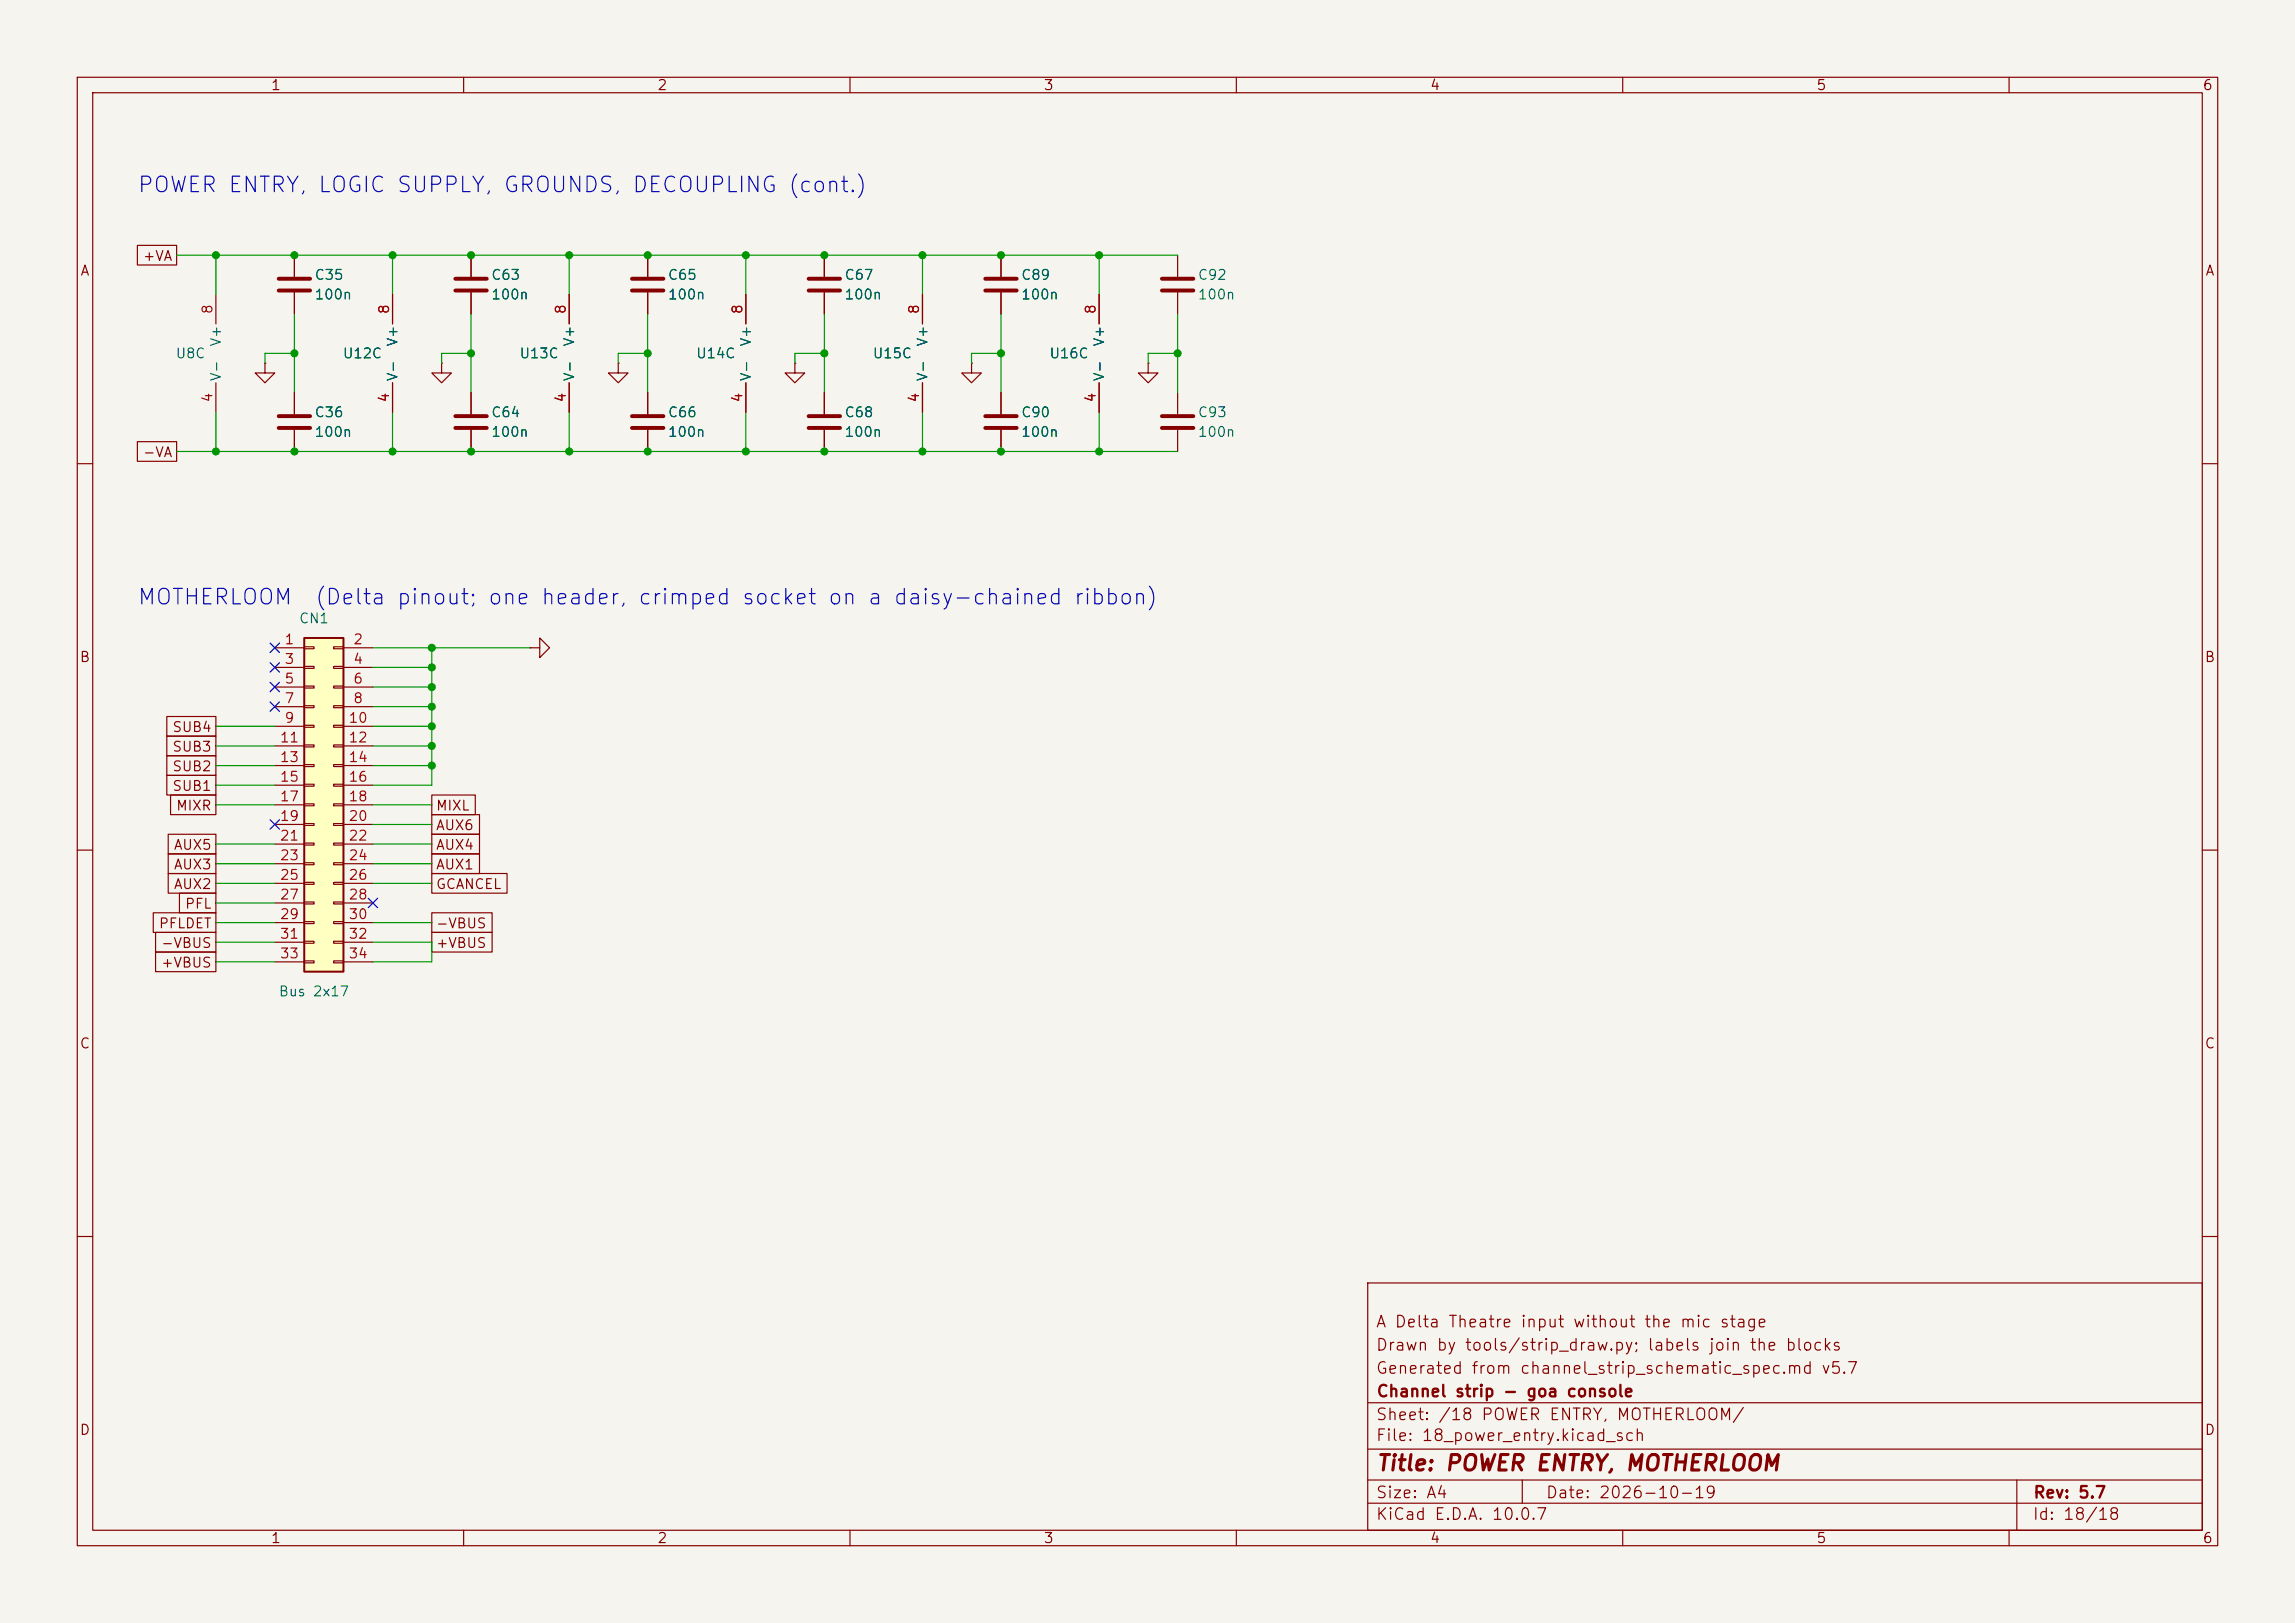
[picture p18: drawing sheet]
<svg xmlns="http://www.w3.org/2000/svg" width="297mm" height="210mm" viewBox="0 0 297 210" stroke-linecap="round" stroke-linejoin="round" font-family="sans-serif">
<defs><g id="words">
<g font-size="2" fill="#0000c2">
<text x="17.7" y="25.4">POWER ENTRY, LOGIC SUPPLY, GROUNDS, DECOUPLING (cont.)</text>
<text x="17.7" y="78.7">MOTHERLOOM</text>
<text x="40.6" y="78.7">(Delta pinout; one header, crimped socket on a daisy-chained ribbon)</text>
</g>
<text font-size="2" fill="#840000" x="178" y="190.8">Title: POWER ENTRY, MOTHERLOOM</text>
<g font-size="1.5" fill="#840000">
<text x="178" y="172.1">A Delta Theatre input without the mic stage</text>
<text x="178" y="178.1">Generated from channel_strip_schematic_spec.md v5.7</text>
<text x="178" y="175.1">Drawn by tools/strip_draw.py; labels join the blocks</text>
<text x="178" y="184.1">Sheet: /18 POWER ENTRY, MOTHERLOOM/</text>
<text x="178" y="181.1">Channel strip - goa console</text>
<text x="178" y="186.8">File: 18_power_entry.kicad_sch</text>
<text x="178" y="197">KiCad E.D.A. 10.0.7</text>
<text x="178" y="194.2">Size: A4</text>
<text x="200" y="194.2">Date: 2026-10-19</text>
<text x="263" y="197">Id: 18/18</text>
<text x="263" y="194.2">Rev: 5.7</text>
</g>
<g font-size="1.3" fill="#840000">
<text x="35" y="12">1</text>
<text x="85" y="12">2</text>
<text x="135" y="12">3</text>
<text x="185" y="12">4</text>
<text x="235" y="12">5</text>
<text x="285" y="12">6</text>
<text x="10.3" y="36">A</text>
<text x="18.4" y="34.1">+VA</text>
<text x="285.3" y="36">A</text>
<text x="18.4" y="59.5">-VA</text>
<text x="10.2" y="86">B</text>
<text x="285.2" y="86">B</text>
<text x="22.2" y="95">SUB4</text>
<text x="22.2" y="100.1">SUB2</text>
<text x="22.2" y="97.6">SUB3</text>
<text x="22.2" y="102.7">SUB1</text>
<text x="22.7" y="105.2">MIXR</text>
<text x="56.3" y="107.7">AUX6</text>
<text x="56.3" y="105.2">MIXL</text>
<text x="22.4" y="112.8">AUX3</text>
<text x="22.4" y="110.3">AUX5</text>
<text x="56.3" y="112.8">AUX1</text>
<text x="56.3" y="110.3">AUX4</text>
<text x="22.4" y="115.4">AUX2</text>
<text x="23.8" y="117.9">PFL</text>
<text x="56.3" y="115.4">GCANCEL</text>
<text x="20.5" y="120.4">PFLDET</text>
<text x="20.8" y="125.5">+VBUS</text>
<text x="20.8" y="123">-VBUS</text>
<text x="56.3" y="123">+VBUS</text>
<text x="56.3" y="120.4">-VBUS</text>
<text x="10.2" y="136">C</text>
<text x="285.2" y="136">C</text>
<text x="10.2" y="186">D</text>
<text x="285.2" y="186">D</text>
<text x="35" y="200">1</text>
<text x="85" y="200">2</text>
<text x="135" y="200">3</text>
<text x="185" y="200">4</text>
<text x="235" y="200">5</text>
<text x="285" y="200">6</text>
</g>
<g font-size="1.3" fill="#a90000">
<text x="27.8" y="40.7" transform="rotate(-90 27.8 40.7)">8</text>
<text x="50.7" y="40.7" transform="rotate(-90 50.7 40.7)">8</text>
<text x="73.5" y="40.7" transform="rotate(-90 73.5 40.7)">8</text>
<text x="96.4" y="40.7" transform="rotate(-90 96.4 40.7)">8</text>
<text x="119.2" y="40.7" transform="rotate(-90 119.2 40.7)">8</text>
<text x="142.1" y="40.7" transform="rotate(-90 142.1 40.7)">8</text>
<text x="27.8" y="52.2" transform="rotate(-90 27.8 52.2)">4</text>
<text x="50.7" y="52.2" transform="rotate(-90 50.7 52.2)">4</text>
<text x="73.5" y="52.2" transform="rotate(-90 73.5 52.2)">4</text>
<text x="96.4" y="52.2" transform="rotate(-90 96.4 52.2)">4</text>
<text x="119.2" y="52.2" transform="rotate(-90 119.2 52.2)">4</text>
<text x="142.1" y="52.2" transform="rotate(-90 142.1 52.2)">4</text>
<text x="36.7" y="83.7">1</text>
<text x="45.6" y="83.7">2</text>
<text x="36.7" y="86.2">3</text>
<text x="36.7" y="88.8">5</text>
<text x="45.6" y="86.2">4</text>
<text x="45.6" y="88.8">6</text>
<text x="36.7" y="91.3">7</text>
<text x="36.7" y="93.8">9</text>
<text x="45" y="93.8">10</text>
<text x="45.6" y="91.3">8</text>
<text x="36.1" y="96.4">11</text>
<text x="36.1" y="98.9">13</text>
<text x="36.1" y="101.5">15</text>
<text x="45" y="96.4">12</text>
<text x="45" y="98.9">14</text>
<text x="45" y="101.5">16</text>
<text x="36.1" y="104">17</text>
<text x="36.1" y="106.5">19</text>
<text x="45" y="104">18</text>
<text x="45" y="106.5">20</text>
<text x="36.1" y="109.1">21</text>
<text x="36.1" y="111.6">23</text>
<text x="45" y="109.1">22</text>
<text x="45" y="111.6">24</text>
<text x="36.1" y="114.2">25</text>
<text x="36.1" y="116.7">27</text>
<text x="36.1" y="119.2">29</text>
<text x="45" y="114.2">26</text>
<text x="45" y="116.7">28</text>
<text x="45" y="119.2">30</text>
<text x="36.1" y="121.8">31</text>
<text x="36.1" y="124.3">33</text>
<text x="45" y="121.8">32</text>
<text x="45" y="124.3">34</text>
</g>
<g font-size="1.3" fill="#006464">
<text x="40.6" y="36.5">C35</text>
<text x="40.6" y="39.1">100n</text>
<text x="63.5" y="36.5">C63</text>
<text x="63.5" y="39.1">100n</text>
<text x="86.3" y="36.5">C65</text>
<text x="86.3" y="39.1">100n</text>
<text x="109.2" y="36.5">C67</text>
<text x="109.2" y="39.1">100n</text>
<text x="132.1" y="36.5">C89</text>
<text x="132.1" y="39.1">100n</text>
<text x="154.9" y="36.5">C92</text>
<text x="154.9" y="39.1">100n</text>
<text x="22.6" y="46.7">U8C</text>
<text x="28.9" y="44.9" transform="rotate(-90 28.9 44.9)">V+</text>
<text x="44.3" y="46.7">U12C</text>
<text x="51.8" y="44.9" transform="rotate(-90 51.8 44.9)">V+</text>
<text x="67.1" y="46.7">U13C</text>
<text x="74.6" y="44.9" transform="rotate(-90 74.6 44.9)">V+</text>
<text x="90" y="46.7">U14C</text>
<text x="97.5" y="44.9" transform="rotate(-90 97.5 44.9)">V+</text>
<text x="112.9" y="46.7">U15C</text>
<text x="120.3" y="44.9" transform="rotate(-90 120.3 44.9)">V+</text>
<text x="135.7" y="46.7">U16C</text>
<text x="143.2" y="44.9" transform="rotate(-90 143.2 44.9)">V+</text>
<text x="28.9" y="49.4" transform="rotate(-90 28.9 49.4)">V-</text>
<text x="51.8" y="49.4" transform="rotate(-90 51.8 49.4)">V-</text>
<text x="74.6" y="49.4" transform="rotate(-90 74.6 49.4)">V-</text>
<text x="97.5" y="49.4" transform="rotate(-90 97.5 49.4)">V-</text>
<text x="120.3" y="49.4" transform="rotate(-90 120.3 49.4)">V-</text>
<text x="143.2" y="49.4" transform="rotate(-90 143.2 49.4)">V-</text>
<text x="40.6" y="54.3">C36</text>
<text x="40.6" y="56.8">100n</text>
<text x="63.5" y="54.3">C64</text>
<text x="63.5" y="56.8">100n</text>
<text x="86.3" y="54.3">C66</text>
<text x="86.3" y="56.8">100n</text>
<text x="109.2" y="54.3">C68</text>
<text x="109.2" y="56.8">100n</text>
<text x="132.1" y="54.3">C90</text>
<text x="132.1" y="56.8">100n</text>
<text x="154.9" y="54.3">C93</text>
<text x="154.9" y="56.8">100n</text>
<text x="38.6" y="81">CN1</text>
<text x="36" y="129.2">Bus 2x17</text>
</g>
</g></defs>
<path d="M0 0h297v210h-297z" fill="#f5f4ef" stroke="#f5f4ef" stroke-width=".13"/>
<g fill="none" stroke="#840000" stroke-width=".15">
<path d="M10 10h277v190h-277zM12 12h273v186h-273zM60 10v2M110 10v2M160 10v2M210 10v2M260 10v2M10 60h2M285 60h2M10 110h2M285 110h2M10 160h2"/>
<path d="M177 166h108v32h-108zM285 160h2M60 198v2M110 198v2M160 198v2M177 194.5h108M177 191.5h108M177 187.5h108M177 181.5h108M197 191.5v3M210 198v2M260 198v2"/>
<path d="M261 191.5v6.5"/>
</g>
<path d="M39.4 82.6h5v43.1h-5z" fill="#ffffc2"/>
<path d="M39.4 82.6h5v43.1h-5z" fill="none" stroke="#840000" stroke-width=".25"/>
<g fill="none" stroke="#840000" stroke-width=".15">
<path d="M17.8 31.7h5.1v2.6h-5.1zM27.9 38.1v3.8M38.1 33v2.8M38.1 37.8v2.8M50.8 38.1v3.8M61 33v2.8M61 37.8v2.8M73.7 38.1v3.8M83.8 33v2.8M83.8 37.8v2.8M96.5 38.1v3.8M106.7 33v2.8"/>
<path d="M106.7 37.8v2.8M119.4 38.1v3.8M129.5 33v2.8M129.5 37.8v2.8M142.2 38.1v3.8M152.4 33v2.8M152.4 37.8v2.8M17.8 57.1h5.1v2.6h-5.1zM27.9 49.5v3.8M34.3 47v1.3h1.3l-1.3 1.2-1.3-1.2h1.3M34.3 47h.1M38.1 50.8v2.8"/>
<path d="M38.1 55.6v2.8M50.8 49.5v3.8M57.1 47v1.3h1.3l-1.3 1.2-1.2-1.2h1.2M57.1 47h.1M61 50.8v2.8M61 55.6v2.8M73.7 49.5v3.8M80 47v1.3h1.3l-1.3 1.2-1.3-1.2h1.3M80 47h.1M83.8 50.8v2.8M83.8 55.6v2.8M96.5 49.5v3.8"/>
<path d="M102.9 47v1.3h1.2l-1.2 1.2-1.3-1.2h1.3M102.9 47h.1M106.7 50.8v2.8M106.7 55.6v2.8M119.4 49.5v3.8M125.7 47v1.3h1.3l-1.3 1.2-1.2-1.2h1.2M125.7 47h.1M129.5 50.8v2.8M129.5 55.6v2.8M142.2 49.5v3.8M148.6 47v1.3h1.3l-1.3 1.2-1.3-1.2h1.3M148.6 47h.1"/>
<path d="M152.4 50.8v2.8M152.4 55.6v2.8M21.6 97.8h6.3v2.5h-6.3zM21.6 95.2h6.3v2.6h-6.3zM21.6 92.7h6.3v2.6h-6.3zM35.6 83.8h3.8M35.6 86.4h3.8M35.6 88.9h3.8M35.6 91.4h3.8M35.6 94h3.8M35.6 96.5h3.8M35.6 99.1h3.8"/>
<path d="M39.4 83.7h1.2v.2h-1.2zM39.4 86.2h1.2v.3h-1.2zM39.4 88.8h1.2v.2h-1.2zM39.4 91.3h1.2v.3h-1.2zM39.4 93.9h1.2v.2h-1.2zM39.4 96.4h1.2v.2h-1.2zM39.4 98.9h1.2v.3h-1.2zM43.2 83.7h1.2v.2h-1.2zM43.2 86.2h1.2v.3h-1.2zM43.2 88.8h1.2v.2h-1.2zM43.2 91.3h1.2v.3h-1.2zM43.2 93.9h1.2v.2h-1.2z"/>
<path d="M43.2 96.4h1.2v.2h-1.2zM43.2 98.9h1.2v.3h-1.2zM44.4 83.8h3.9M44.4 86.4h3.9M44.4 88.9h3.9M44.4 91.4h3.9M44.4 94h3.9M44.4 96.5h3.9M44.4 99.1h3.9M68.6 83.8h1.2v-1.2l1.3 1.2-1.3 1.3v-1.3M68.6 83.8h.1M19.8 118.1h8.1v2.6h-8.1z"/>
<path d="M21.6 100.3h6.3v2.6h-6.3zM21.8 113h6.1v2.6h-6.1zM21.8 110.5h6.1v2.5h-6.1zM21.8 107.9h6.1v2.6h-6.1zM22.1 102.9h5.8v2.5h-5.8zM23.2 115.6h4.7v2.5h-4.7zM35.6 101.6h3.8M35.6 104.1h3.8M35.6 106.7h3.8M35.6 109.2h3.8M35.6 111.8h3.8M35.6 114.3h3.8"/>
<path d="M35.6 116.8h3.8M35.6 119.4h3.8M39.4 101.5h1.2v.2h-1.2zM39.4 104h1.2v.3h-1.2zM39.4 106.6h1.2v.2h-1.2zM39.4 109.1h1.2v.2h-1.2zM39.4 111.6h1.2v.3h-1.2zM39.4 114.2h1.2v.2h-1.2zM39.4 116.7h1.2v.3h-1.2zM39.4 119.3h1.2v.2h-1.2zM43.2 101.5h1.2v.2h-1.2zM43.2 104h1.2v.3h-1.2z"/>
<path d="M43.2 106.6h1.2v.2h-1.2zM43.2 109.1h1.2v.2h-1.2zM43.2 111.6h1.2v.3h-1.2zM43.2 114.2h1.2v.2h-1.2zM43.2 116.7h1.2v.3h-1.2zM43.2 119.3h1.2v.2h-1.2zM44.4 101.6h3.9M44.4 104.1h3.9M44.4 106.7h3.9M44.4 109.2h3.9M44.4 111.8h3.9M44.4 114.3h3.9"/>
<path d="M44.4 116.8h3.9M44.4 119.4h3.9M55.9 118.1h7.8v2.6h-7.8zM55.9 113h9.7v2.6h-9.7zM55.9 110.5h6.2v2.5h-6.2zM55.9 107.9h6.2v2.6h-6.2zM55.9 105.4h6.2v2.6h-6.2zM55.9 102.9h5.6v2.5h-5.6zM20.1 123.2h7.8v2.5h-7.8zM20.1 120.6h7.8v2.6h-7.8zM35.6 121.9h3.8M35.6 124.5h3.8"/>
<path d="M39.4 121.8h1.2v.2h-1.2zM39.4 124.3h1.2v.3h-1.2zM43.2 121.8h1.2v.2h-1.2zM43.2 124.3h1.2v.3h-1.2zM44.4 121.9h3.9M44.4 124.5h3.9M55.9 120.6h7.8v2.6h-7.8z"/>
</g>
<g fill="none" stroke="#840000" stroke-width=".51">
<path d="M36.1 36.1h4M36.1 37.6h4M58.9 36.1h4.1M58.9 37.6h4.1M81.8 36.1h4.1M81.8 37.6h4.1M104.6 36.1h4.1M104.6 37.6h4.1M127.5 36.1h4.1M127.5 37.6h4.1M150.4 36.1h4M150.4 37.6h4"/>
<path d="M36.1 53.8h4M36.1 55.4h4M58.9 53.8h4.1M58.9 55.4h4.1M81.8 53.8h4.1M81.8 55.4h4.1M104.6 53.8h4.1M104.6 55.4h4.1M127.5 53.8h4.1M127.5 55.4h4.1M150.4 53.8h4M150.4 55.4h4"/>
</g>
<g fill="none" stroke="#009600" stroke-width=".15">
<path d="M22.9 33h129.5M27.9 33v5.1M50.8 33v5.1M73.7 33v5.1M96.5 33v5.1M119.4 33v5.1M142.2 33v5.1M22.9 58.4h129.5M27.9 53.3v5.1M38.1 45.7h-3.8v1.3M38.1 40.6v10.2M50.8 53.3v5.1"/>
<path d="M61 45.7h-3.9v1.3M61 40.6v10.2M73.7 53.3v5.1M83.8 45.7h-3.8v1.3M83.8 40.6v10.2M96.5 53.3v5.1M106.7 45.7h-3.8v1.3M106.7 40.6v10.2M119.4 53.3v5.1M129.5 45.7h-3.8v1.3M129.5 40.6v10.2M142.2 53.3v5.1"/>
<path d="M152.4 45.7h-3.8v1.3M152.4 40.6v10.2M27.9 94h7.7M27.9 96.5h7.7M27.9 99.1h7.7M48.3 83.8h20.3M48.3 86.4h7.6M48.3 94h7.6M48.3 96.5h7.6M48.3 99.1h7.6M48.3 91.4h7.6M48.3 88.9h7.6"/>
<path d="M55.9 83.8v17.8h-7.6M27.9 119.4h7.7M27.9 114.3h7.7M27.9 111.8h7.7M27.9 109.2h7.7M27.9 101.6h7.7M27.9 104.1h7.7M27.9 116.8h7.7M48.3 106.7h7.6M48.3 119.4h7.6M48.3 114.3h7.6M48.3 111.8h7.6"/>
<path d="M48.3 109.2h7.6M48.3 104.1h7.6M27.9 124.5h7.7M27.9 121.9h7.7M48.3 121.9h7.6v2.6h-7.6"/>
</g>
<path d="M35 90.8l1.2 1.2M35 88.3l1.2 1.2M35 85.8l1.2 1.2M35 83.2l1.2 1.2M36.2 90.8l-1.2 1.2M36.2 88.3l-1.2 1.2M36.2 85.8l-1.2 1.2M36.2 83.2l-1.2 1.2M35 106.1l1.2 1.2M36.2 106.1l-1.2 1.2M47.7 116.2l1.2 1.2M48.9 116.2l-1.2 1.2" fill="none" stroke="#000084" stroke-width=".15"/>
<g fill="#009600" stroke="#009600" stroke-width=".13">
<circle cx="96.5" cy="33" r=".46"/>
<circle cx="96.5" cy="58.4" r=".46"/>
<circle cx="106.7" cy="33" r=".46"/>
<circle cx="106.7" cy="45.7" r=".46"/>
<circle cx="106.7" cy="58.4" r=".46"/>
<circle cx="73.7" cy="33" r=".46"/>
<circle cx="73.7" cy="58.4" r=".46"/>
<circle cx="83.8" cy="33" r=".46"/>
<circle cx="83.8" cy="45.7" r=".46"/>
<circle cx="83.8" cy="58.4" r=".46"/>
<circle cx="27.9" cy="33" r=".46"/>
<circle cx="27.9" cy="58.4" r=".46"/>
<circle cx="38.1" cy="33" r=".46"/>
<circle cx="38.1" cy="45.7" r=".46"/>
<circle cx="38.1" cy="58.4" r=".46"/>
<circle cx="50.8" cy="58.4" r=".46"/>
<circle cx="61" cy="45.7" r=".46"/>
<circle cx="61" cy="58.4" r=".46"/>
<circle cx="50.8" cy="33" r=".46"/>
<circle cx="61" cy="33" r=".46"/>
<circle cx="55.9" cy="88.9" r=".46"/>
<circle cx="55.9" cy="91.4" r=".46"/>
<circle cx="55.9" cy="94" r=".46"/>
<circle cx="55.9" cy="83.8" r=".46"/>
<circle cx="55.9" cy="86.4" r=".46"/>
<circle cx="55.9" cy="96.5" r=".46"/>
<circle cx="55.9" cy="99.1" r=".46"/>
<circle cx="119.4" cy="58.4" r=".46"/>
<circle cx="129.5" cy="45.7" r=".46"/>
<circle cx="129.5" cy="58.4" r=".46"/>
<circle cx="142.2" cy="58.4" r=".46"/>
<circle cx="152.4" cy="45.7" r=".46"/>
<circle cx="119.4" cy="33" r=".46"/>
<circle cx="129.5" cy="33" r=".46"/>
<circle cx="142.2" cy="33" r=".46"/>
</g>
<use href="#words"/>
</svg>
